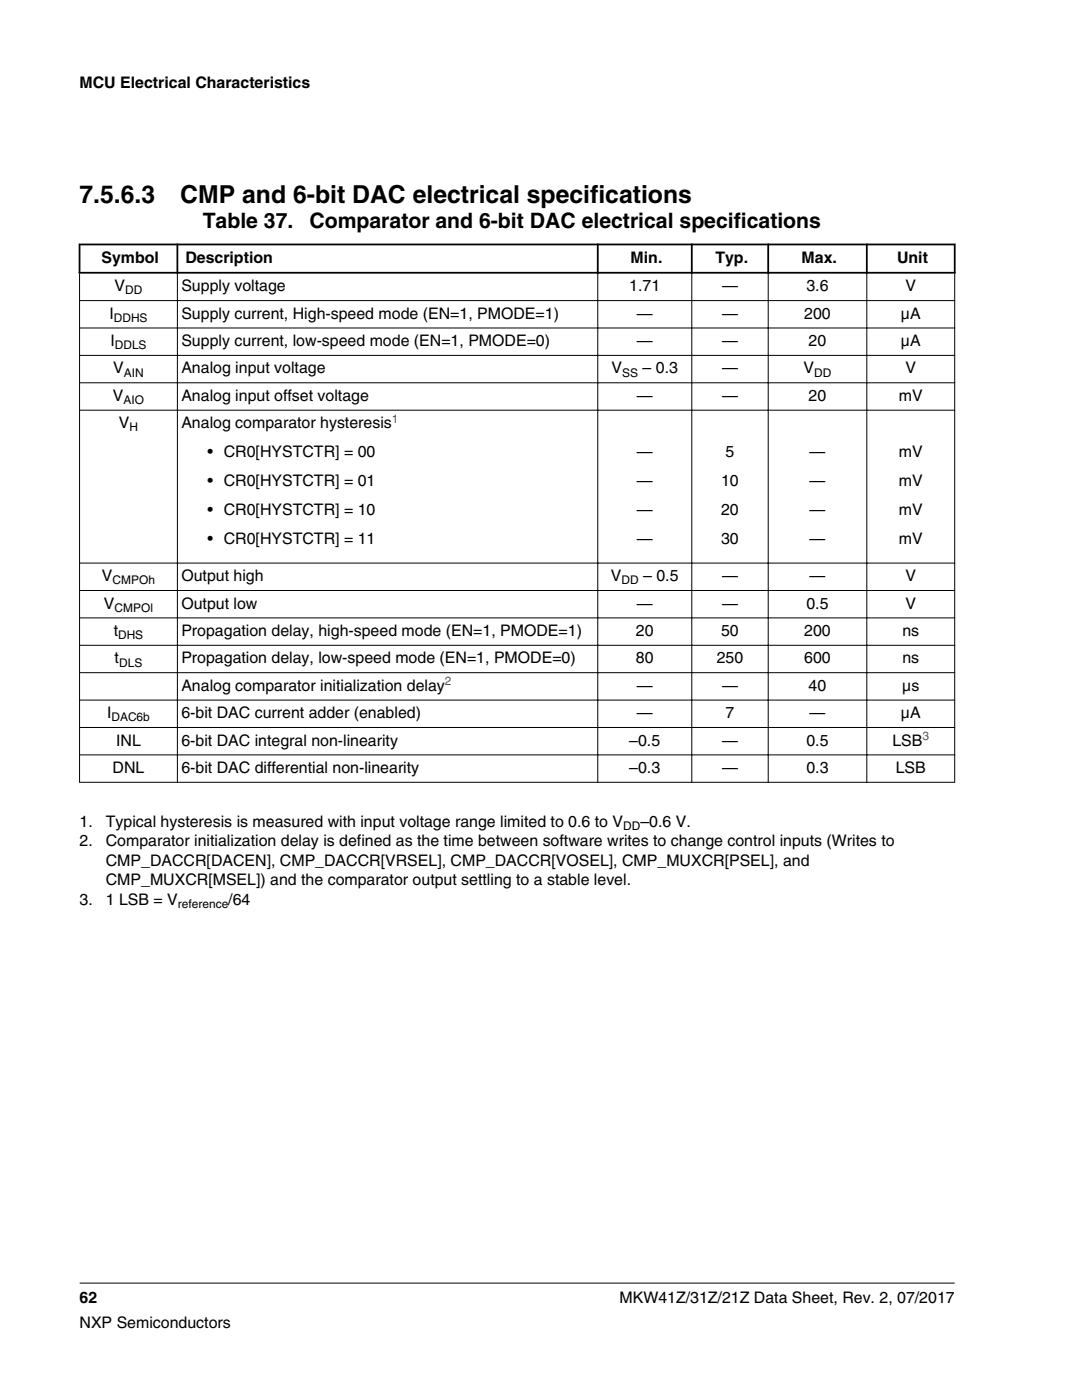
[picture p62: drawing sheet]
<svg xmlns="http://www.w3.org/2000/svg" width="216mm" height="279mm" viewBox="0 0 216 279" stroke-linecap="round" stroke-linejoin="round" font-family="sans-serif">
<defs><g id="words">
<g font-size="4.9">
<text x="15.9" y="40.6">7.5.6.3</text>
<text x="36" y="40.6">CMP and 6-bit DAC electrical specifications</text>
</g>
<g font-size="4.2">
<text x="40.4" y="45.5">Table 37.</text>
<text x="61.7" y="45.5">Comparator and 6-bit DAC electrical specifications</text>
</g>
<g font-size="3.2">
<text x="15.9" y="17.5">MCU Electrical Characteristics</text>
<text x="20.3" y="52.5">Symbol</text>
<text x="37" y="52.5">Description</text>
<text x="125.8" y="52.5">Min.</text>
<text x="142.8" y="52.5">Typ.</text>
<text x="159.9" y="52.5">Max.</text>
<text x="179" y="52.5">Unit</text>
<text x="22.9" y="58.1">V</text>
<text x="36.2" y="58.1">Supply voltage</text>
<text x="125.6" y="58.1">1.71</text>
<text x="144.1" y="58.1">—</text>
<text x="160.9" y="58.1">3.6</text>
<text x="180.7" y="58.1">V</text>
<text x="21.8" y="63.6">I</text>
<text x="36.2" y="63.6">Supply current, High-speed mode (EN=1, PMODE=1)</text>
<text x="127.1" y="63.6">—</text>
<text x="144.1" y="63.6">—</text>
<text x="160.5" y="63.6">200</text>
<text x="179.8" y="63.6">μA</text>
<text x="22" y="69.1">I</text>
<text x="36.2" y="69.1">Supply current, low-speed mode (EN=1, PMODE=0)</text>
<text x="127.1" y="69.1">—</text>
<text x="144.1" y="69.1">—</text>
<text x="161.4" y="69.1">20</text>
<text x="179.8" y="69.1">μA</text>
<text x="22.6" y="74.5">V</text>
<text x="36.2" y="74.5">Analog input voltage</text>
<text x="122" y="74.5">V</text>
<text x="128.2" y="74.5">– 0.3</text>
<text x="144.1" y="74.5">—</text>
<text x="160.3" y="74.5">V</text>
<text x="180.7" y="74.5">V</text>
<text x="22.5" y="80">V</text>
<text x="36.2" y="80">Analog input offset voltage</text>
<text x="127.1" y="80">—</text>
<text x="144.1" y="80">—</text>
<text x="161.4" y="80">20</text>
<text x="179.3" y="80">mV</text>
<text x="23.7" y="85.5">V</text>
<text x="36.2" y="85.5">Analog comparator hysteresis</text>
<text x="41.4" y="91.3">• CR0[HYSTCTR] = 00</text>
<text x="127.1" y="91.2">—</text>
<text x="144.8" y="91.2">5</text>
<text x="161.5" y="91.2">—</text>
<text x="179.3" y="91.2">mV</text>
<text x="41.4" y="97">• CR0[HYSTCTR] = 01</text>
<text x="127.1" y="97">—</text>
<text x="143.9" y="97">10</text>
<text x="161.5" y="97">—</text>
<text x="179.3" y="97">mV</text>
<text x="41.4" y="102.8">• CR0[HYSTCTR] = 10</text>
<text x="127.1" y="102.8">—</text>
<text x="143.9" y="102.8">20</text>
<text x="161.5" y="102.8">—</text>
<text x="179.3" y="102.8">mV</text>
<text x="41.4" y="108.6">• CR0[HYSTCTR] = 11</text>
<text x="127.1" y="108.5">—</text>
<text x="143.9" y="108.5">30</text>
<text x="161.5" y="108.5">—</text>
<text x="179.3" y="108.5">mV</text>
<text x="20.3" y="116">V</text>
<text x="36.2" y="116">Output high</text>
<text x="121.9" y="116">V</text>
<text x="128.3" y="116">– 0.5</text>
<text x="144.1" y="116">—</text>
<text x="161.5" y="116">—</text>
<text x="180.7" y="116">V</text>
<text x="20.7" y="121.5">V</text>
<text x="36.2" y="121.5">Output low</text>
<text x="127.1" y="121.5">—</text>
<text x="144.1" y="121.5">—</text>
<text x="160.9" y="121.5">0.5</text>
<text x="180.7" y="121.5">V</text>
<text x="22.7" y="126.9">t</text>
<text x="36.2" y="126.9">Propagation delay, high-speed mode (EN=1, PMODE=1)</text>
<text x="126.9" y="126.9">20</text>
<text x="143.9" y="126.9">50</text>
<text x="160.5" y="126.9">200</text>
<text x="180.1" y="126.9">ns</text>
<text x="22.9" y="132.4">t</text>
<text x="36.2" y="132.4">Propagation delay, low-speed mode (EN=1, PMODE=0)</text>
<text x="36.2" y="137.9">Analog comparator initialization delay</text>
<text x="126.9" y="132.4">80</text>
<text x="127.1" y="137.9">—</text>
<text x="143" y="132.4">250</text>
<text x="144.1" y="137.9">—</text>
<text x="160.5" y="132.4">600</text>
<text x="161.4" y="137.9">40</text>
<text x="180" y="137.9">μs</text>
<text x="180.1" y="132.4">ns</text>
<text x="21.4" y="143.3">I</text>
<text x="36.2" y="143.3">6-bit DAC current adder (enabled)</text>
<text x="127.1" y="143.3">—</text>
<text x="144.8" y="143.3">7</text>
<text x="161.5" y="143.3">—</text>
<text x="179.8" y="143.3">μA</text>
<text x="23.2" y="148.8">INL</text>
<text x="36.2" y="148.8">6-bit DAC integral non-linearity</text>
<text x="125.6" y="148.8">–0.5</text>
<text x="144.1" y="148.8">—</text>
<text x="160.9" y="148.8">0.5</text>
<text x="178.1" y="148.8">LSB</text>
<text x="22.5" y="154.3">DNL</text>
<text x="36.2" y="154.3">6-bit DAC differential non-linearity</text>
<text x="125.6" y="154.3">–0.3</text>
<text x="144.1" y="154.3">—</text>
<text x="160.9" y="154.3">0.3</text>
<text x="178.7" y="154.3">LSB</text>
<text x="15.9" y="165">1.</text>
<text x="21.1" y="165">Typical hysteresis is measured with input voltage range limited to 0.6 to V</text>
<text x="127.8" y="165">–0.6 V.</text>
<text x="15.9" y="168.9">2.</text>
<text x="21.1" y="168.9">Comparator initialization delay is defined as the time between software writes to change control inputs (Writes to</text>
<text x="21.1" y="172.8">CMP_DACCR[DACEN], CMP_DACCR[VRSEL], CMP_DACCR[VOSEL], CMP_MUXCR[PSEL], and</text>
<text x="21.1" y="176.7">CMP_MUXCR[MSEL]) and the comparator output settling to a stable level.</text>
<text x="15.9" y="180.5">3.</text>
<text x="21.1" y="180.5">1 LSB = V</text>
<text x="45.6" y="180.5">/64</text>
<text x="15.9" y="260">62</text>
<text x="123.6" y="260">MKW41Z/31Z/21Z Data Sheet, Rev. 2, 07/2017</text>
<text x="15.9" y="265">NXP Semiconductors</text>
</g>
<g font-size="2.4">
<text x="25" y="58.8">DD</text>
<text x="22.7" y="64.2">DDHS</text>
<text x="22.9" y="69.7">DDLS</text>
<text x="24.7" y="75.2">AIN</text>
<text x="124.2" y="75.2">SS</text>
<text x="162.5" y="75.2">DD</text>
<text x="24.6" y="80.6">AIO</text>
<text x="25.8" y="86.1">H</text>
<text x="22.5" y="116.6">CMPOh</text>
<text x="124" y="116.6">DD</text>
<text x="22.9" y="122.1">CMPOl</text>
<text x="23.6" y="127.6">DHS</text>
<text x="23.8" y="133">DLS</text>
<text x="22.2" y="144">DAC6b</text>
<text x="124.3" y="165.7">DD</text>
<text x="35.5" y="181.2">reference</text>
</g>
<g font-size="2.4" fill="#00f">
<text x="78.2" y="84.4">1</text>
<text x="88.8" y="136.8">2</text>
<text x="184.1" y="147.7">3</text>
</g>
</g></defs>
<path d="M15.7 48.8h175M15.7 54.4h175M15.9 48.6v6M35.4 48.6v6M119.3 48.6v6M138 48.6v6M153.3 48.6v6M173 48.6v6M190.5 48.6v6" fill="none" stroke="#000" stroke-width=".35"/>
<g fill="none" stroke="#000" stroke-width=".2">
<path d="M15.8 60h174.8M15.9 54.6v101.6M35.4 54.2v102M119.3 54.2v102M138 54.2v102M153.3 54.2v102M173 54.2v102M190.5 54.6v101.6M15.8 65.5h174.8M15.8 70.9h174.8M15.8 76.4h174.8M15.8 81.9h174.8"/>
<path d="M15.8 112.4h174.8M15.8 117.8h174.8M15.8 123.3h174.8M15.8 128.8h174.8M15.8 134.2h174.8M15.8 139.7h174.8M15.8 145.2h174.8M15.8 150.7h174.8M15.8 156.1h174.8M15.9 256.1h174.6"/>
</g>
<use href="#words"/>
</svg>
